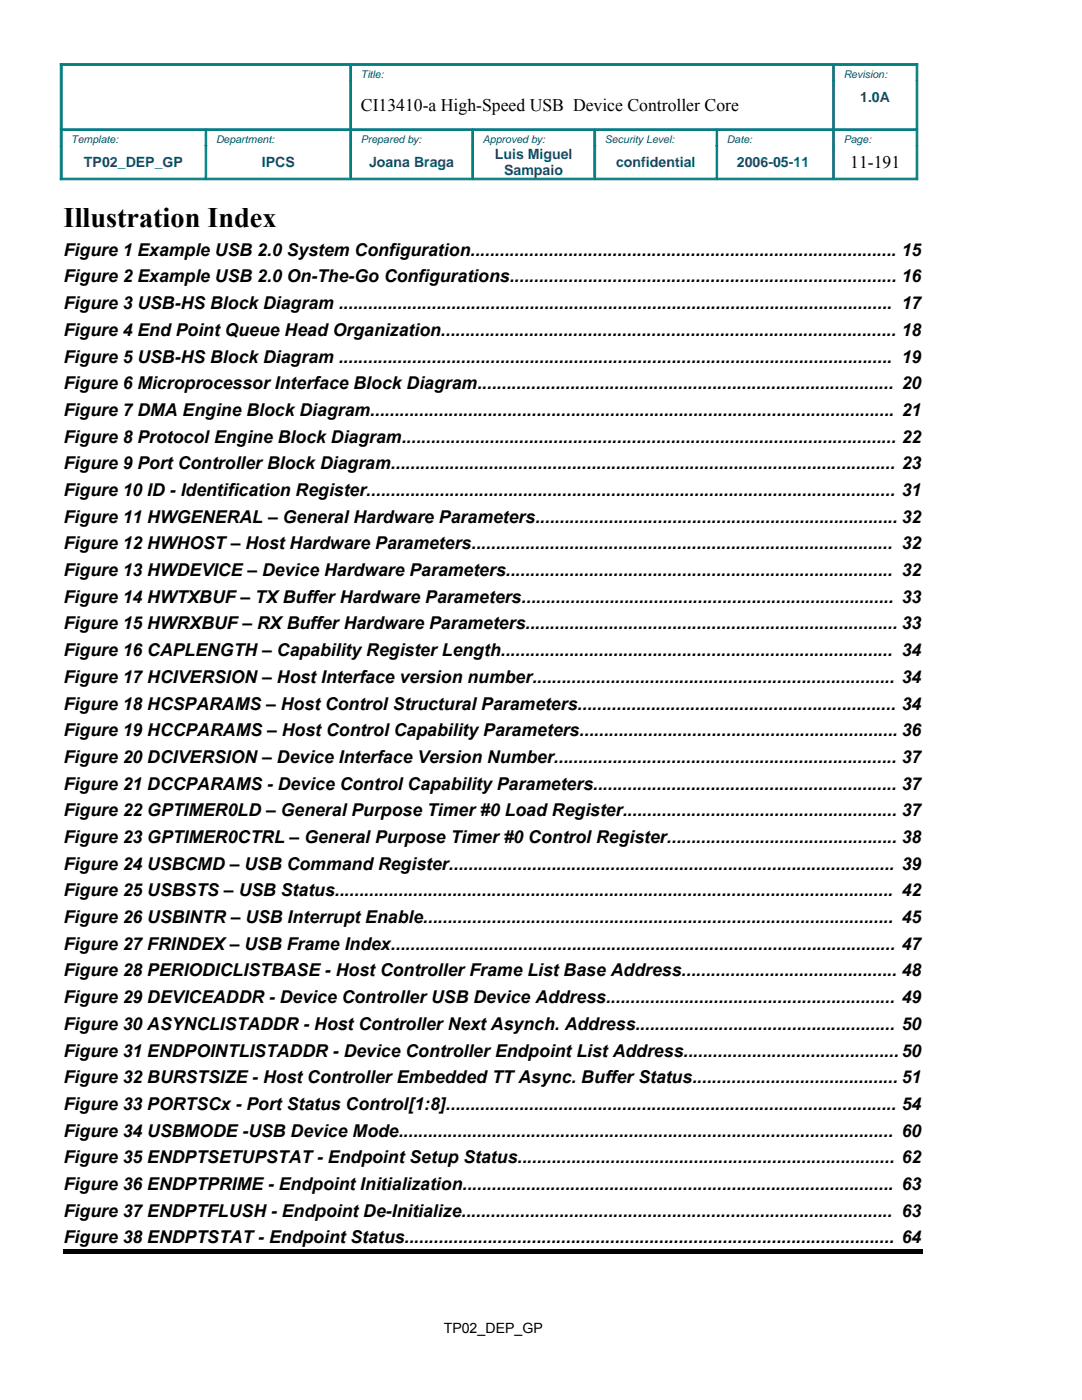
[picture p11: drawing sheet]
<svg xmlns="http://www.w3.org/2000/svg" width="216mm" height="279mm" viewBox="0 0 216 279" stroke-linecap="round" stroke-linejoin="round" font-family="sans-serif">
<defs><g id="words">
<text font-size="5.6" x="12.7" y="45.3">Illustration Index</text>
<g font-size="3.5">
<text x="72" y="22.2">CI13410-a High-Speed USB Device Controller Core</text>
<text x="169.7" y="33.5">11-191</text>
<text x="12.7" y="51">Figure 1 Example USB 2.0 System Configuration....................................................................................... 15</text>
<text x="12.7" y="56.4">Figure 2 Example USB 2.0 On-The-Go Configurations............................................................................... 16</text>
<text x="12.7" y="61.7">Figure 3 USB-HS Block Diagram ................................................................................................................. 17</text>
<text x="12.7" y="67">Figure 4 End Point Queue Head Organization............................................................................................. 18</text>
<text x="12.7" y="72.4">Figure 5 USB-HS Block Diagram ................................................................................................................. 19</text>
<text x="12.7" y="77.7">Figure 6 Microprocessor Interface Block Diagram..................................................................................... 20</text>
<text x="12.7" y="83">Figure 7 DMA Engine Block Diagram........................................................................................................... 21</text>
<text x="12.7" y="88.3">Figure 8 Protocol Engine Block Diagram..................................................................................................... 22</text>
<text x="12.7" y="93.7">Figure 9 Port Controller Block Diagram....................................................................................................... 23</text>
<text x="12.7" y="99">Figure 10 ID - Identification Register............................................................................................................ 31</text>
<text x="12.7" y="104.3">Figure 11 HWGENERAL – General Hardware Parameters.......................................................................... 32</text>
<text x="12.7" y="109.6">Figure 12 HWHOST – Host Hardware Parameters...................................................................................... 32</text>
<text x="12.7" y="115">Figure 13 HWDEVICE – Device Hardware Parameters............................................................................... 32</text>
<text x="12.7" y="120.3">Figure 14 HWTXBUF – TXBuffer Hardware Parameters............................................................................ 33</text>
<text x="12.7" y="125.6">Figure 15 HWRXBUF – RXBuffer Hardware Parameters............................................................................ 33</text>
<text x="12.7" y="131">Figure 16 CAPLENGTH – Capability Register Length................................................................................ 34</text>
<text x="12.7" y="136.3">Figure 17 HCIVERSION – Host Interface version number.......................................................................... 34</text>
<text x="12.7" y="141.6">Figure 18 HCSPARAMS – Host Control Structural Parameters................................................................. 34</text>
<text x="12.7" y="146.9">Figure 19 HCCPARAMS – Host Control Capability Parameters................................................................. 36</text>
<text x="12.7" y="152.3">Figure 20 DCIVERSION – Device Interface Version Number...................................................................... 37</text>
<text x="12.7" y="157.6">Figure 21 DCCPARAMS - Device Control Capability Parameters.............................................................. 37</text>
<text x="12.7" y="162.9">Figure 22 GPTIMER0LD – General Purpose Timer #0 Load Register........................................................ 37</text>
<text x="12.7" y="168.2">Figure 23 GPTIMER0CTRL – General Purpose Timer #0 Control Register............................................... 38</text>
<text x="12.7" y="173.6">Figure 24 USBCMD – USB Command Register........................................................................................... 39</text>
<text x="12.7" y="178.9">Figure 25 USBSTS – USB Status.................................................................................................................. 42</text>
<text x="12.7" y="184.2">Figure 26 USBINTR – USB Interrupt Enable................................................................................................ 45</text>
<text x="12.7" y="189.5">Figure 27 FRINDEX– USB Frame Index....................................................................................................... 47</text>
<text x="12.7" y="194.9">Figure 28 PERIODICLISTBASE - Host Controller Frame List Base Address............................................ 48</text>
<text x="12.7" y="200.2">Figure 29 DEVICEADDR - Device Controller USB Device Address........................................................... 49</text>
<text x="12.7" y="205.5">Figure 30 ASYNCLISTADDR - Host Controller Next Asynch. Address..................................................... 50</text>
<text x="12.7" y="210.9">Figure 31 ENDPOINTLISTADDR - Device Controller Endpoint List Address............................................50</text>
<text x="12.7" y="216.2">Figure 32 BURSTSIZE - Host Controller Embedded TT Async. Buffer Status.......................................... 51</text>
<text x="12.7" y="221.5">Figure 33 PORTSCx - Port Status Control[1:8]............................................................................................ 54</text>
<text x="12.7" y="226.8">Figure 34 USBMODE -USB Device Mode..................................................................................................... 60</text>
<text x="12.7" y="232.2">Figure 35 ENDPTSETUPSTAT - Endpoint Setup Status............................................................................. 62</text>
<text x="12.7" y="237.5">Figure 36 ENDPTPRIME - Endpoint Initialization........................................................................................ 63</text>
<text x="12.7" y="242.8">Figure 37 ENDPTFLUSH - Endpoint De-Initialize........................................................................................ 63</text>
<text x="12.7" y="248.1">Figure 38 ENDPTSTAT - Endpoint Status.................................................................................................... 64</text>
</g>
<g font-size="2.8" fill="#004186">
<text x="171.7" y="20.3">1.0A</text>
<text x="16.8" y="33.3">TP02_DEP_GP</text>
<text x="52.2" y="33.3">IPCS</text>
<text x="73.7" y="33.3">Joana Braga</text>
<text x="98.7" y="31.7">Luis Miguel</text>
<text x="100.6" y="35">Sampaio</text>
<text x="122.9" y="33.3">confidential</text>
<text x="147" y="33.3">2006-05-11</text>
</g>
<text font-size="2.8" x="88.5" y="266.1">TP02_DEP_GP</text>
<g font-size="2.1" fill="#004186">
<text x="72" y="15.6">Title:</text>
<text x="168.3" y="15.6">Revision:</text>
<text x="14.2" y="28.6">Template:</text>
<text x="43.1" y="28.6">Department:</text>
<text x="72" y="28.6">Prepared by:</text>
<text x="96.3" y="28.6">Approved by:</text>
<text x="120.7" y="28.6">Security Level:</text>
<text x="145.1" y="28.6">Date:</text>
<text x="168.3" y="28.6">Page:</text>
</g>
</g></defs>
<g fill="#008080" stroke="#008080" stroke-width=".2">
<path d="M166.3 12.7h16.8v.4h-16.8z" fill-rule="evenodd"/>
<path d="M12 12.7h58v.4h-58z" fill-rule="evenodd"/>
<path d="M70 12.7h96.3v.4h-96.3z" fill-rule="evenodd"/>
<path d="M166.3 25.7h16.5v.3h-16.5z" fill-rule="evenodd"/>
<path d="M41.1 25.7h28.9v.3h-28.9z" fill-rule="evenodd"/>
<path d="M143 25.7h23.3v.3h-23.3z" fill-rule="evenodd"/>
<path d="M12.4 25.7h28.7v.3h-28.7z" fill-rule="evenodd"/>
<path d="M70 25.7h24.3v.3h-24.3z" fill-rule="evenodd"/>
<path d="M94.3 25.7h24.4v.3h-24.4z" fill-rule="evenodd"/>
<path d="M118.7 25.7h24.3v.3h-24.3z" fill-rule="evenodd"/>
<path d="M166.3 35.6h16.8v.3h-16.8z" fill-rule="evenodd"/>
<path d="M12 35.6h29.1v.3h-29.1z" fill-rule="evenodd"/>
<path d="M41.1 35.6h28.9v.3h-28.9z" fill-rule="evenodd"/>
<path d="M70 35.6h24.3v.3h-24.3z" fill-rule="evenodd"/>
<path d="M94.3 35.6h24.4v.3h-24.4z" fill-rule="evenodd"/>
<path d="M118.7 35.6h24.3v.3h-24.3z" fill-rule="evenodd"/>
<path d="M143 35.6h23.3v.3h-23.3z" fill-rule="evenodd"/>
<path d="M12 29.1h.4v6.8h-.4z" fill-rule="evenodd"/>
<path d="M12 12.7h.4v13h-.4z" fill-rule="evenodd"/>
<path d="M12 25.7h.4v3.4h-.4z" fill-rule="evenodd"/>
<path d="M40.9 26.1h.3v3h-.3z" fill-rule="evenodd"/>
<path d="M40.9 29.1h.3v6.4h-.3z" fill-rule="evenodd"/>
<path d="M69.8 16.1h.3v9.6h-.3z" fill-rule="evenodd"/>
<path d="M69.8 13.1h.3v3h-.3z" fill-rule="evenodd"/>
<path d="M69.8 25.7h.3v3.4h-.3z" fill-rule="evenodd"/>
<path d="M69.8 29.1h.3v6.4h-.3z" fill-rule="evenodd"/>
<path d="M94.2 26.1h.3v3h-.3z" fill-rule="evenodd"/>
<path d="M94.2 29.1h.3v6.4h-.3z" fill-rule="evenodd"/>
<path d="M118.5 26.1h.4v3h-.4z" fill-rule="evenodd"/>
<path d="M118.5 29.1h.4v6.4h-.4z" fill-rule="evenodd"/>
<path d="M142.9 26.1h.3v3h-.3z" fill-rule="evenodd"/>
<path d="M142.9 29.1h.3v6.4h-.3z" fill-rule="evenodd"/>
<path d="M166.2 13.1h.3v3h-.3z" fill-rule="evenodd"/>
<path d="M166.2 16.1h.3v9.6h-.3z" fill-rule="evenodd"/>
<path d="M166.2 25.7h.3v3.4h-.3z" fill-rule="evenodd"/>
<path d="M166.2 29.1h.3v6.4h-.3z" fill-rule="evenodd"/>
<path d="M182.8 29.1h.3v6.8h-.3z" fill-rule="evenodd"/>
<path d="M182.8 16.1h.3v9.6h-.3z" fill-rule="evenodd"/>
<path d="M182.8 12.7h.3v3.4h-.3z" fill-rule="evenodd"/>
<path d="M182.8 25.7h.3v3.4h-.3z" fill-rule="evenodd"/>
</g>
<path d="M12.7 249.2h171.4v.9h-171.4z" fill-rule="evenodd" fill="#000"/>
<use href="#words"/>
</svg>
